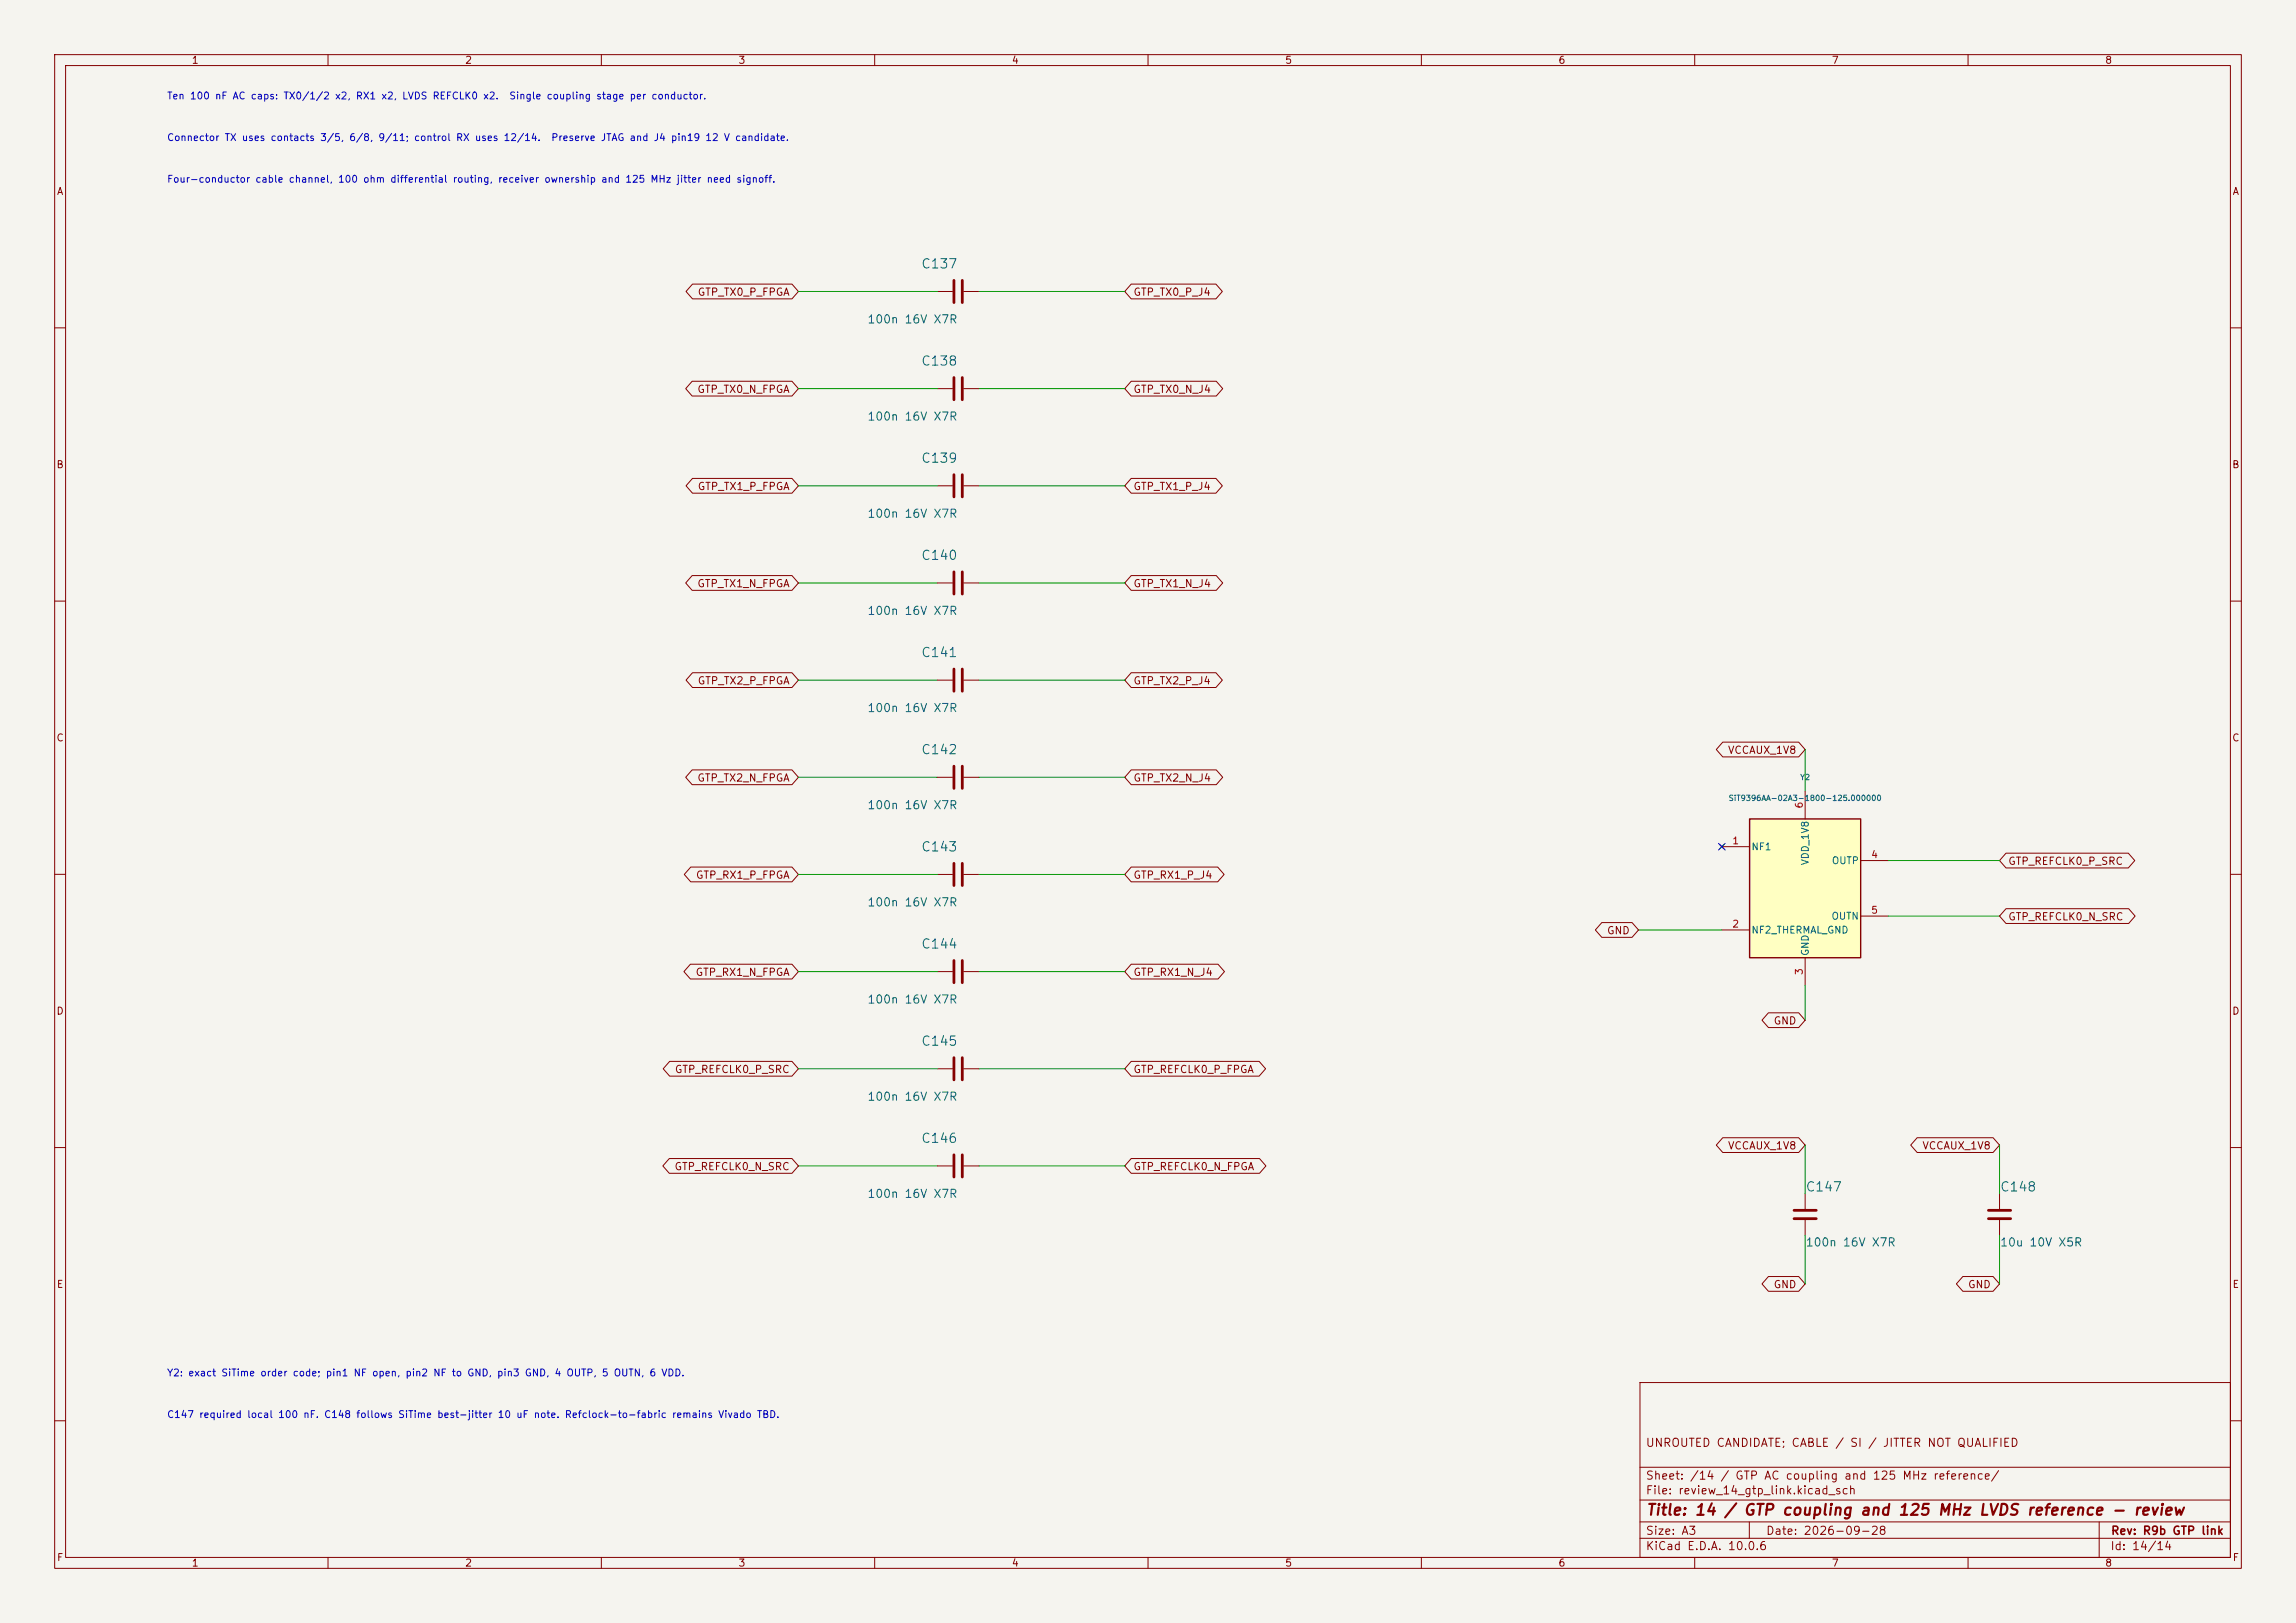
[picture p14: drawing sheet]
<svg xmlns="http://www.w3.org/2000/svg" width="420mm" height="297mm" viewBox="0 0 420 297" stroke-linecap="round" stroke-linejoin="round" font-family="sans-serif">
<defs><g id="words">
<text font-size="2" fill="#840000" x="301" y="277.8">Title: 14 / GTP coupling and 125 MHz LVDS reference - review</text>
<g font-size="1.7" fill="#006464">
<text x="168.4" y="49.6">C137</text>
<text x="168.4" y="67.3">C138</text>
<text x="168.4" y="85.1">C139</text>
<text x="168.4" y="102.9">C140</text>
<text x="168.4" y="120.7">C141</text>
<text x="168.4" y="138.5">C142</text>
<text x="168.4" y="156.2">C143</text>
<text x="168.4" y="174">C144</text>
<text x="168.4" y="191.8">C145</text>
<text x="168.4" y="209.6">C146</text>
<text x="330.2" y="218.5">C147</text>
<text x="365.7" y="218.5">C148</text>
</g>
<g font-size="1.5" fill="#006464">
<text x="158.5" y="59.6">100n 16V X7R</text>
<text x="158.5" y="77.3">100n 16V X7R</text>
<text x="158.5" y="95.1">100n 16V X7R</text>
<text x="158.5" y="112.9">100n 16V X7R</text>
<text x="158.5" y="130.7">100n 16V X7R</text>
<text x="158.5" y="148.5">100n 16V X7R</text>
<text x="158.5" y="166.2">100n 16V X7R</text>
<text x="158.5" y="184">100n 16V X7R</text>
<text x="158.5" y="201.8">100n 16V X7R</text>
<text x="158.5" y="219.6">100n 16V X7R</text>
<text x="330.2" y="228.5">100n 16V X7R</text>
<text x="365.7" y="228.5">10u 10V X5R</text>
</g>
<g font-size="1.5" fill="#840000">
<text x="300.9" y="265.1">UNROUTED CANDIDATE; CABLE / SI / JITTER NOT QUALIFIED</text>
<text x="300.9" y="273.8">File: review_14_gtp_link.kicad_sch</text>
<text x="300.9" y="271.1">Sheet: /14 / GTP AC coupling and 125 MHz reference/</text>
<text x="300.9" y="281.2">Size: A3</text>
<text x="322.9" y="281.2">Date: 2026-09-28</text>
<text x="386" y="281.2">Rev: R9b GTP link</text>
<text x="300.9" y="284">KiCad E.D.A. 10.0.6</text>
<text x="385.9" y="284">Id: 14/14</text>
</g>
<g font-size="1.3" fill="#840000">
<text x="35" y="12">1</text>
<text x="85" y="12">2</text>
<text x="135" y="12">3</text>
<text x="185" y="12">4</text>
<text x="235" y="12">5</text>
<text x="285" y="12">6</text>
<text x="335" y="12">7</text>
<text x="385" y="12">8</text>
<text x="10.3" y="36">A</text>
<text x="408.3" y="36">A</text>
<text x="127.5" y="54.5">GTP_TX0_P_FPGA</text>
<text x="207.2" y="54.5">GTP_TX0_P_J4</text>
<text x="127.5" y="72.2">GTP_TX0_N_FPGA</text>
<text x="207.2" y="72.2">GTP_TX0_N_J4</text>
<text x="10.2" y="86">B</text>
<text x="408.2" y="86">B</text>
<text x="127.5" y="90">GTP_TX1_P_FPGA</text>
<text x="207.2" y="90">GTP_TX1_P_J4</text>
<text x="127.5" y="107.8">GTP_TX1_N_FPGA</text>
<text x="207.2" y="107.8">GTP_TX1_N_J4</text>
<text x="127.5" y="125.6">GTP_TX2_P_FPGA</text>
<text x="207.2" y="125.6">GTP_TX2_P_J4</text>
<text x="10.2" y="136">C</text>
<text x="408.2" y="136">C</text>
<text x="127.5" y="143.4">GTP_TX2_N_FPGA</text>
<text x="207.2" y="143.4">GTP_TX2_N_J4</text>
<text x="316" y="138.3">VCCAUX_1V8</text>
<text x="127.2" y="161.1">GTP_RX1_P_FPGA</text>
<text x="207.2" y="161.1">GTP_RX1_P_J4</text>
<text x="367.2" y="158.6">GTP_REFCLK0_P_SRC</text>
<text x="293.9" y="171.3">GND</text>
<text x="367.2" y="168.8">GTP_REFCLK0_N_SRC</text>
<text x="127.1" y="178.9">GTP_RX1_N_FPGA</text>
<text x="207.2" y="178.9">GTP_RX1_N_J4</text>
<text x="10.2" y="186">D</text>
<text x="408.2" y="186">D</text>
<text x="324.3" y="187.8">GND</text>
<text x="123.3" y="196.7">GTP_REFCLK0_P_SRC</text>
<text x="207.2" y="196.7">GTP_REFCLK0_P_FPGA</text>
<text x="123.3" y="214.5">GTP_REFCLK0_N_SRC</text>
<text x="207.2" y="214.5">GTP_REFCLK0_N_FPGA</text>
<text x="316" y="210.7">VCCAUX_1V8</text>
<text x="351.5" y="210.7">VCCAUX_1V8</text>
<text x="10.3" y="236">E</text>
<text x="324.3" y="236.1">GND</text>
<text x="359.9" y="236.1">GND</text>
<text x="408.3" y="236">E</text>
<text x="10.3" y="286">F</text>
<text x="35" y="287">1</text>
<text x="85" y="287">2</text>
<text x="135" y="287">3</text>
<text x="185" y="287">4</text>
<text x="235" y="287">5</text>
<text x="285" y="287">6</text>
<text x="335" y="287">7</text>
<text x="385" y="287">8</text>
<text x="408.3" y="286">F</text>
</g>
<g font-size="1.3" fill="#0000c2">
<text x="30.5" y="18.5">Ten 100 nF AC caps: TX0/1/2 x2, RX1 x2, LVDS REFCLK0 x2.</text>
<text x="93" y="18.5">Single coupling stage per conductor.</text>
<text x="30.5" y="26.1">Connector TX uses contacts 3/5, 6/8, 9/11; control RX uses 12/14.</text>
<text x="100.7" y="26.1">Preserve JTAG and J4 pin19 12 V candidate.</text>
<text x="30.5" y="33.7">Four-conductor cable channel, 100 ohm differential routing, receiver ownership and 125 MHz jitter need signoff.</text>
<text x="30.5" y="252.2">Y2: exact SiTime order code; pin1 NF open, pin2 NF to GND, pin3 GND, 4 OUTP, 5 OUTN, 6 VDD.</text>
<text x="30.5" y="259.8">C147 required local 100 nF. C148 follows SiTime best-jitter 10 uF note. Refclock-to-fabric remains Vivado TBD.</text>
</g>
<g font-size="1.3" fill="#a90000">
<text x="330.1" y="148.1" transform="rotate(-90 330.1 148.1)">6</text>
<text x="316.8" y="154.8">1</text>
<text x="342.2" y="157.3">4</text>
<text x="342.2" y="167.5">5</text>
<text x="316.8" y="170">2</text>
<text x="330.1" y="178.5" transform="rotate(-90 330.1 178.5)">3</text>
</g>
<g font-size="1.3" fill="#006464">
<text x="320.3" y="155.9">NF1</text>
<text x="331.2" y="158.4" transform="rotate(-90 331.2 158.4)">VDD_1V8</text>
<text x="335" y="158.4">OUTP</text>
<text x="320.3" y="171.1">NF2_THERMAL_GND</text>
<text x="334.9" y="168.6">OUTN</text>
<text x="331.2" y="175" transform="rotate(-90 331.2 175)">GND</text>
</g>
<g font-size="1" fill="#006464">
<text x="329.2" y="143">Y2</text>
<text x="316.1" y="146.8">SiT9396AA-02A3-1800-125.000000</text>
</g>
</g></defs>
<path d="M0 0h420v297h-420z" fill="#f5f4ef" stroke="#f5f4ef" stroke-width=".18"/>
<g fill="none" stroke="#840000" stroke-width=".18">
<path d="M10 10h400v277h-400zM12 12h396v273h-396zM60 10v2M110 10v2M160 10v2M210 10v2M260 10v2M310 10v2M360 10v2M10 60h2M408 60h2M10 110h2"/>
<path d="M408 110h2M10 160h2M408 160h2M10 210h2M408 210h2M300 253h108v32h-108zM10 260h2M300 278.5h108M300 274.5h108M300 268.5h108M320 278.5v3M384 278.5v6.5"/>
<path d="M408 260h2M60 285v2M110 285v2M160 285v2M210 285v2M260 285v2M300 281.5h108M310 285v2M360 285v2"/>
</g>
<path d="M320 149.9h20.4v25.4h-20.4z" fill="#ffffc2"/>
<path d="M320 149.9h20.4v25.4h-20.4z" fill="none" stroke="#840000" stroke-width=".25"/>
<g fill="none" stroke="#840000" stroke-width=".18">
<path d="M126.7 52h18.2l1.1 1.3-1.1 1.4h-18.2l-1.2-1.4zM171.4 53.3h2.8M176.3 53.3h2.8M206.9 52h15.5l1.2 1.3-1.2 1.4h-15.5l-1.2-1.4zM126.6 69.8h18.3l1.1 1.3-1.1 1.4h-18.3l-1.2-1.4zM171.4 71.1h2.8M176.3 71.1h2.8M206.9 69.8h15.6l1.2 1.3-1.2 1.4h-15.6l-1.2-1.4zM126.7 87.5h18.2l1.1 1.4-1.1 1.4h-18.2l-1.2-1.4zM171.4 88.9h2.8M176.3 88.9h2.8M206.9 87.5h15.5l1.2 1.4-1.2 1.4h-15.5l-1.2-1.4z"/>
<path d="M126.6 105.3h18.3l1.1 1.4-1.1 1.3h-18.3l-1.2-1.3zM171.4 106.7h2.8M176.3 106.7h2.8M206.9 105.3h15.6l1.2 1.4-1.2 1.3h-15.6l-1.2-1.3zM126.7 123.1h18.2l1.1 1.4-1.1 1.3h-18.2l-1.2-1.3zM171.4 124.5h2.8M176.3 124.5h2.8M206.9 123.1h15.5l1.2 1.4-1.2 1.3h-15.5l-1.2-1.3zM315.1 135.8h13.9l1.2 1.4-1.2 1.3h-13.9l-1.2-1.3zM126.4 158.7h18.5l1.1 1.3-1.1 1.4h-18.5l-1.2-1.4zM126.6 140.9h18.3l1.1 1.3-1.1 1.4h-18.3l-1.2-1.4zM171.4 142.2h2.8"/>
<path d="M176.3 142.2h2.8M206.9 140.9h15.6l1.2 1.3-1.2 1.4h-15.6l-1.2-1.4zM206.9 158.7h15.8l1.2 1.3-1.2 1.4h-15.8l-1.2-1.4zM314.6 154.6l.7 .7M315 154.9h5M315.3 154.6l-.7 .7M330.2 144.8v5.1M340.4 157.5h5M366.9 156.1h22.4l1.2 1.4-1.2 1.3h-22.4l-1.1-1.3zM126.3 176.4h18.6l1.1 1.4-1.1 1.4h-18.6l-1.2-1.4zM171.4 177.8h2.8M171.4 160h2.8"/>
<path d="M176.3 177.8h2.8M176.3 160h2.8M206.9 176.4h15.9l1.2 1.4-1.2 1.4h-15.9l-1.2-1.4zM293 168.8h5.5l1.2 1.4-1.2 1.3h-5.5l-1.2-1.3zM315 170.2h5M330.2 175.3v5M340.4 167.6h5M366.9 166.3h22.5l1.2 1.3-1.2 1.4h-22.5l-1.1-1.4zM122.5 194.2h22.4l1.1 1.4-1.1 1.3h-22.4l-1.2-1.3zM171.4 195.6h2.8M176.3 195.6h2.8M206.9 194.2h23.4l1.2 1.4-1.2 1.3h-23.4l-1.2-1.3z"/>
<path d="M323.5 185.3h5.5l1.2 1.4-1.2 1.3h-5.5l-1.2-1.3zM122.4 212h22.5l1.1 1.4-1.1 1.3h-22.5l-1.2-1.3zM171.4 213.4h2.8M176.3 213.4h2.8M206.9 212h23.5l1.2 1.4-1.2 1.3h-23.5l-1.2-1.3zM315.1 208.2h13.9l1.2 1.4-1.2 1.3h-13.9l-1.2-1.3zM330.2 218.4v2.8M350.7 208.2h13.9l1.2 1.4-1.2 1.3h-13.9l-1.2-1.3zM365.8 218.4v2.8M323.5 233.6h5.5l1.2 1.3-1.2 1.4h-5.5l-1.2-1.4zM330.2 223.3v2.8M359 233.6h5.6l1.2 1.3-1.2 1.4h-5.6l-1.1-1.4z"/>
<path d="M365.8 223.3v2.8"/>
</g>
<g fill="none" stroke="#840000" stroke-width=".51">
<path d="M174.5 51.3v4.1M176 51.3v4.1M174.5 69.1v4.1M176 69.1v4.1M174.5 86.9v4M176 86.9v4M174.5 104.6v4.1M176 104.6v4.1M174.5 122.4v4.1M176 122.4v4.1M174.5 140.2v4.1M174.5 158v4.1"/>
<path d="M176 140.2v4.1M176 158v4.1M174.5 175.8v4M176 175.8v4M174.5 193.5v4.1M176 193.5v4.1M174.5 211.3v4.1M176 211.3v4.1M328.2 221.5h4M328.2 223h4M363.7 221.5h4.1M363.7 223h4.1"/>
</g>
<g fill="none" stroke="#009600" stroke-width=".18">
<path d="M146 53.3h25.4M179.1 53.3h26.6M146 71.1h25.4M179.1 71.1h26.6M146 88.9h25.4M179.1 88.9h26.6M146 106.7h25.4M179.1 106.7h26.6M146 124.5h25.4M179.1 124.5h26.6M330.2 137.2v7.6M146 142.2h25.4"/>
<path d="M179.1 142.2h26.6M345.4 157.5h20.4M146 177.8h25.4M146 160h25.4M179.1 177.8h26.6M179.1 160h26.6M299.7 170.2h15.3M345.4 167.6h20.4M146 195.6h25.4M179.1 195.6h26.6M330.2 180.3v6.4M146 213.4h25.4"/>
<path d="M179.1 213.4h26.6M330.2 209.6v8.8M365.8 209.6v8.8M330.2 226.1v8.8M365.8 226.1v8.8"/>
</g>
<path d="M314.4 154.3l1.2 1.2M315.6 154.3l-1.2 1.2" fill="none" stroke="#000084" stroke-width=".18"/>
<use href="#words"/>
</svg>
